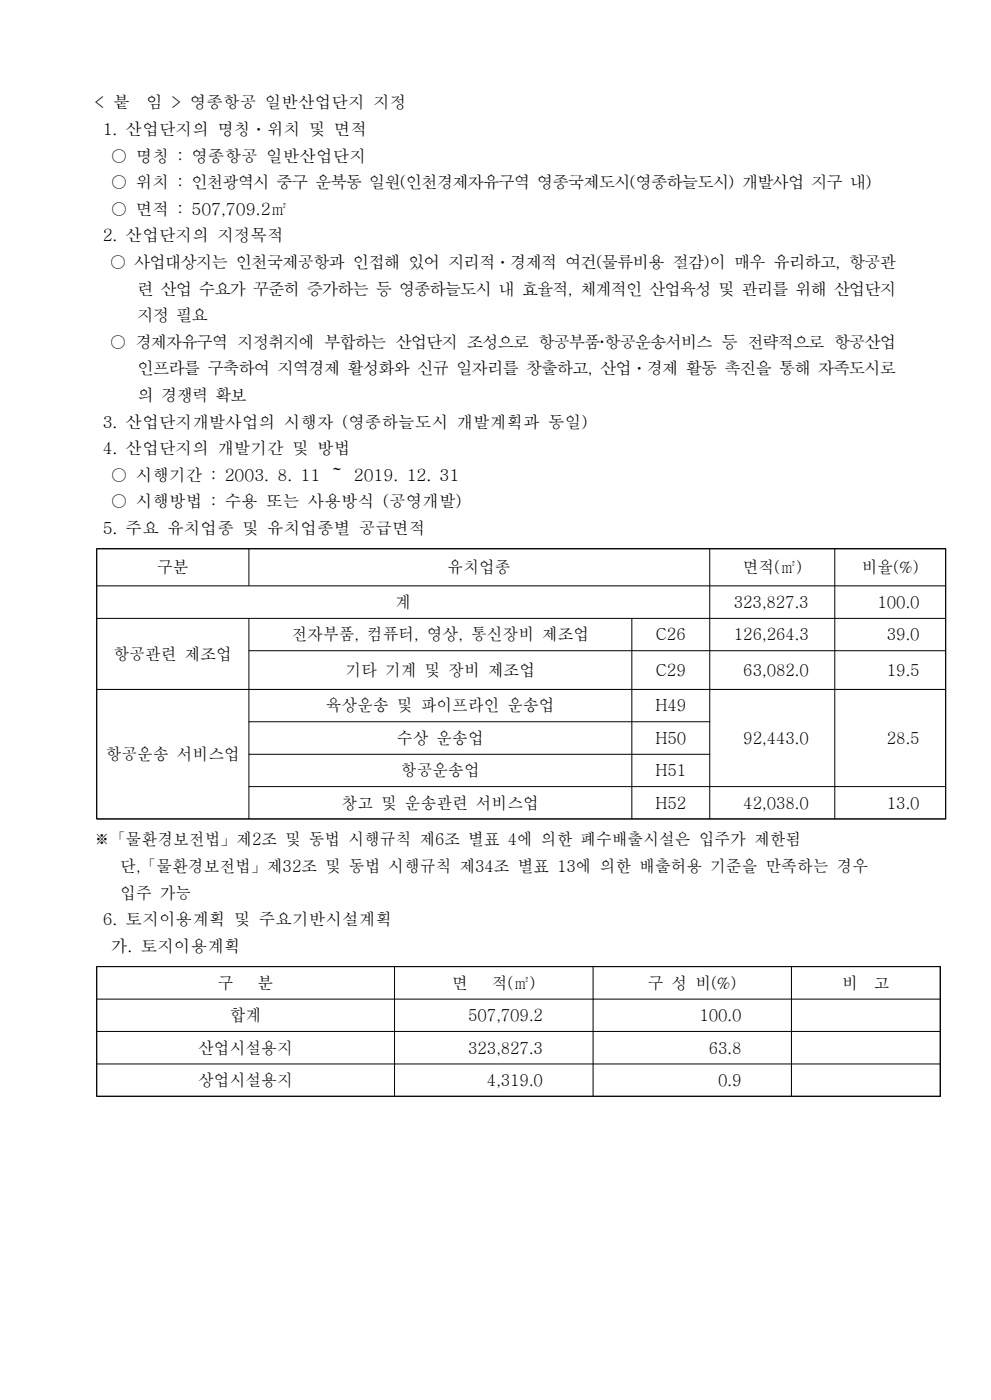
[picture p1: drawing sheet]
<svg xmlns="http://www.w3.org/2000/svg" width="210mm" height="297mm" viewBox="0 0 210 297" stroke-linecap="round" stroke-linejoin="round" font-family="sans-serif">
<defs><g id="words">
<g font-size="3.5">
<text x="20" y="23">&lt; 붙</text>
<text x="31" y="23">임 &gt; 영종항공 일반산업단지 지정</text>
<text x="21.7" y="28.6">1. 산업단지의 명칭ㆍ위치 및 면적</text>
<text x="23.5" y="34.3">○ 명칭 : 영종항공 일반산업단지</text>
<text x="23.5" y="39.9">○ 위치 : 인천광역시 중구 운북동 일원(인천경제자유구역 영종국제도시(영종하늘도시) 개발사업 지구 내)</text>
<text x="23.5" y="45.5">○ 면적 : 507,709.2㎡</text>
<text x="21.7" y="51.2">2. 산업단지의 지정목적</text>
<text x="23.2" y="56.8">○ 사업대상지는 인천국제공항과 인접해 있어 지리적ㆍ경제적 여건(물류비용 절감)이 매우 유리하고, 항공관</text>
<text x="29.1" y="62.4">련 산업 수요가 꾸준히 증가하는 등 영종하늘도시 내 효율적, 체계적인 산업육성 및 관리를 위해 산업단지</text>
<text x="29.1" y="68.1">지정 필요</text>
<text x="23.2" y="73.7">○ 경제자유구역 지정취지에 부합하는 산업단지 조성으로 항공부품ž항공운송서비스 등 전략적으로 항공산업</text>
<text x="29.2" y="79.3">인프라를 구축하여 지역경제 활성화와 신규 일자리를 창출하고, 산업ㆍ경제 활동 촉진을 통해 자족도시로</text>
<text x="29.2" y="85">의 경쟁력 확보</text>
<text x="21.7" y="90.6">3. 산업단지개발사업의 시행자 (영종하늘도시 개발계획과 동일)</text>
<text x="21.7" y="96.2">4. 산업단지의 개발기간 및 방법</text>
<text x="23.5" y="101.9">○ 시행기간 : 2003. 8. 11 ～ 2019. 12. 31</text>
<text x="23.5" y="107.5">○ 시행방법 : 수용 또는 사용방식 (공영개발)</text>
<text x="21.7" y="113.2">5. 주요 유치업종 및 유치업종별 공급면적</text>
<text x="33.3" y="121.5">구분</text>
<text x="94.8" y="121.5">유치업종</text>
<text x="157.3" y="121.5">면적(㎡)</text>
<text x="182.5" y="121.5">비율(%)</text>
<text x="83.7" y="128.8">계</text>
<text x="155.4" y="128.8">323,827.3</text>
<text x="185.9" y="128.8">100.0</text>
<text x="61.7" y="135.7">전자부품, 컴퓨터, 영상, 통신장비 제조업</text>
<text x="138.9" y="135.7">C26</text>
<text x="155.4" y="135.7">126,264.3</text>
<text x="187.9" y="135.7">39.0</text>
<text x="24" y="139.8">항공관련 제조업</text>
<text x="73.2" y="143.2">기타 기계 및 장비 제조업</text>
<text x="138.9" y="143.2">C29</text>
<text x="157.4" y="143.2">63,082.0</text>
<text x="187.9" y="143.2">19.5</text>
<text x="69" y="150.8">육상운송 및 파이프라인 운송업</text>
<text x="138.8" y="150.8">H49</text>
<text x="22.4" y="161.1">항공운송 서비스업</text>
<text x="84.1" y="157.6">수상 운송업</text>
<text x="138.8" y="157.6">H50</text>
<text x="157.4" y="157.6">92,443.0</text>
<text x="187.9" y="157.6">28.5</text>
<text x="84.9" y="164.5">항공운송업</text>
<text x="138.8" y="164.5">H51</text>
<text x="72.4" y="171.3">창고 및 운송관련 서비스업</text>
<text x="138.8" y="171.3">H52</text>
<text x="157.4" y="171.3">42,038.0</text>
<text x="187.9" y="171.3">13.0</text>
<text x="20" y="179.2">※「물환경보전법」제2조 및 동법 시행규칙 제6조 별표 4에 의한 폐수배출시설은 입주가 제한됨</text>
<text x="25.5" y="184.8">단,「물환경보전법」제32조 및 동법 시행규칙 제34조 별표 13에 의한 배출허용 기준을 만족하는 경우</text>
<text x="25.5" y="190.4">입주 가능</text>
<text x="21.7" y="196.1">6. 토지이용계획 및 주요기반시설계획</text>
<text x="23.5" y="201.7">가. 토지이용계획</text>
<text x="46.2" y="209.5">구</text>
<text x="54.5" y="209.5">분</text>
<text x="95.8" y="209.5">면</text>
<text x="104.2" y="209.5">적(㎡)</text>
<text x="137.2" y="209.5">구 성 비(%)</text>
<text x="178.4" y="209.5">비</text>
<text x="185.1" y="209.5">고</text>
<text x="48.7" y="216.4">합계</text>
<text x="99.1" y="216.4">507,709.2</text>
<text x="148.1" y="216.4">100.0</text>
<text x="42" y="223.3">산업시설용지</text>
<text x="99.1" y="223.3">323,827.3</text>
<text x="150.1" y="223.3">63.8</text>
<text x="42" y="230.1">상업시설용지</text>
<text x="103.1" y="230.1">4,319.0</text>
<text x="152.1" y="230.1">0.9</text>
</g>
</g></defs>
<g fill="none" stroke="#000" stroke-width=".21">
<path d="M20.4 116.3h180M20.5 116.3v57.2M52.7 116.3v7.9M150.3 116.3v57.2M176.8 116.3v57.2M200.3 116.3v57.2M20.4 124.2h180M20.4 131h180M52.7 137.9h147.7M52.7 131v42.5M133.8 131v42.5M20.4 146.1h180"/>
<path d="M52.7 153h97.7M52.7 159.8h97.7M20.4 173.5h180M52.7 166.7h147.7M20.4 204.8h178.8M20.4 211.7h178.8M20.4 218.6h178.8M20.5 204.8v27.5M83.6 204.8v27.5M125.6 204.8v27.5M167.6 204.8v27.5M199.2 204.8v27.5"/>
<path d="M20.4 225.5h178.8M20.4 232.3h178.8"/>
</g>
<use href="#words"/>
</svg>
